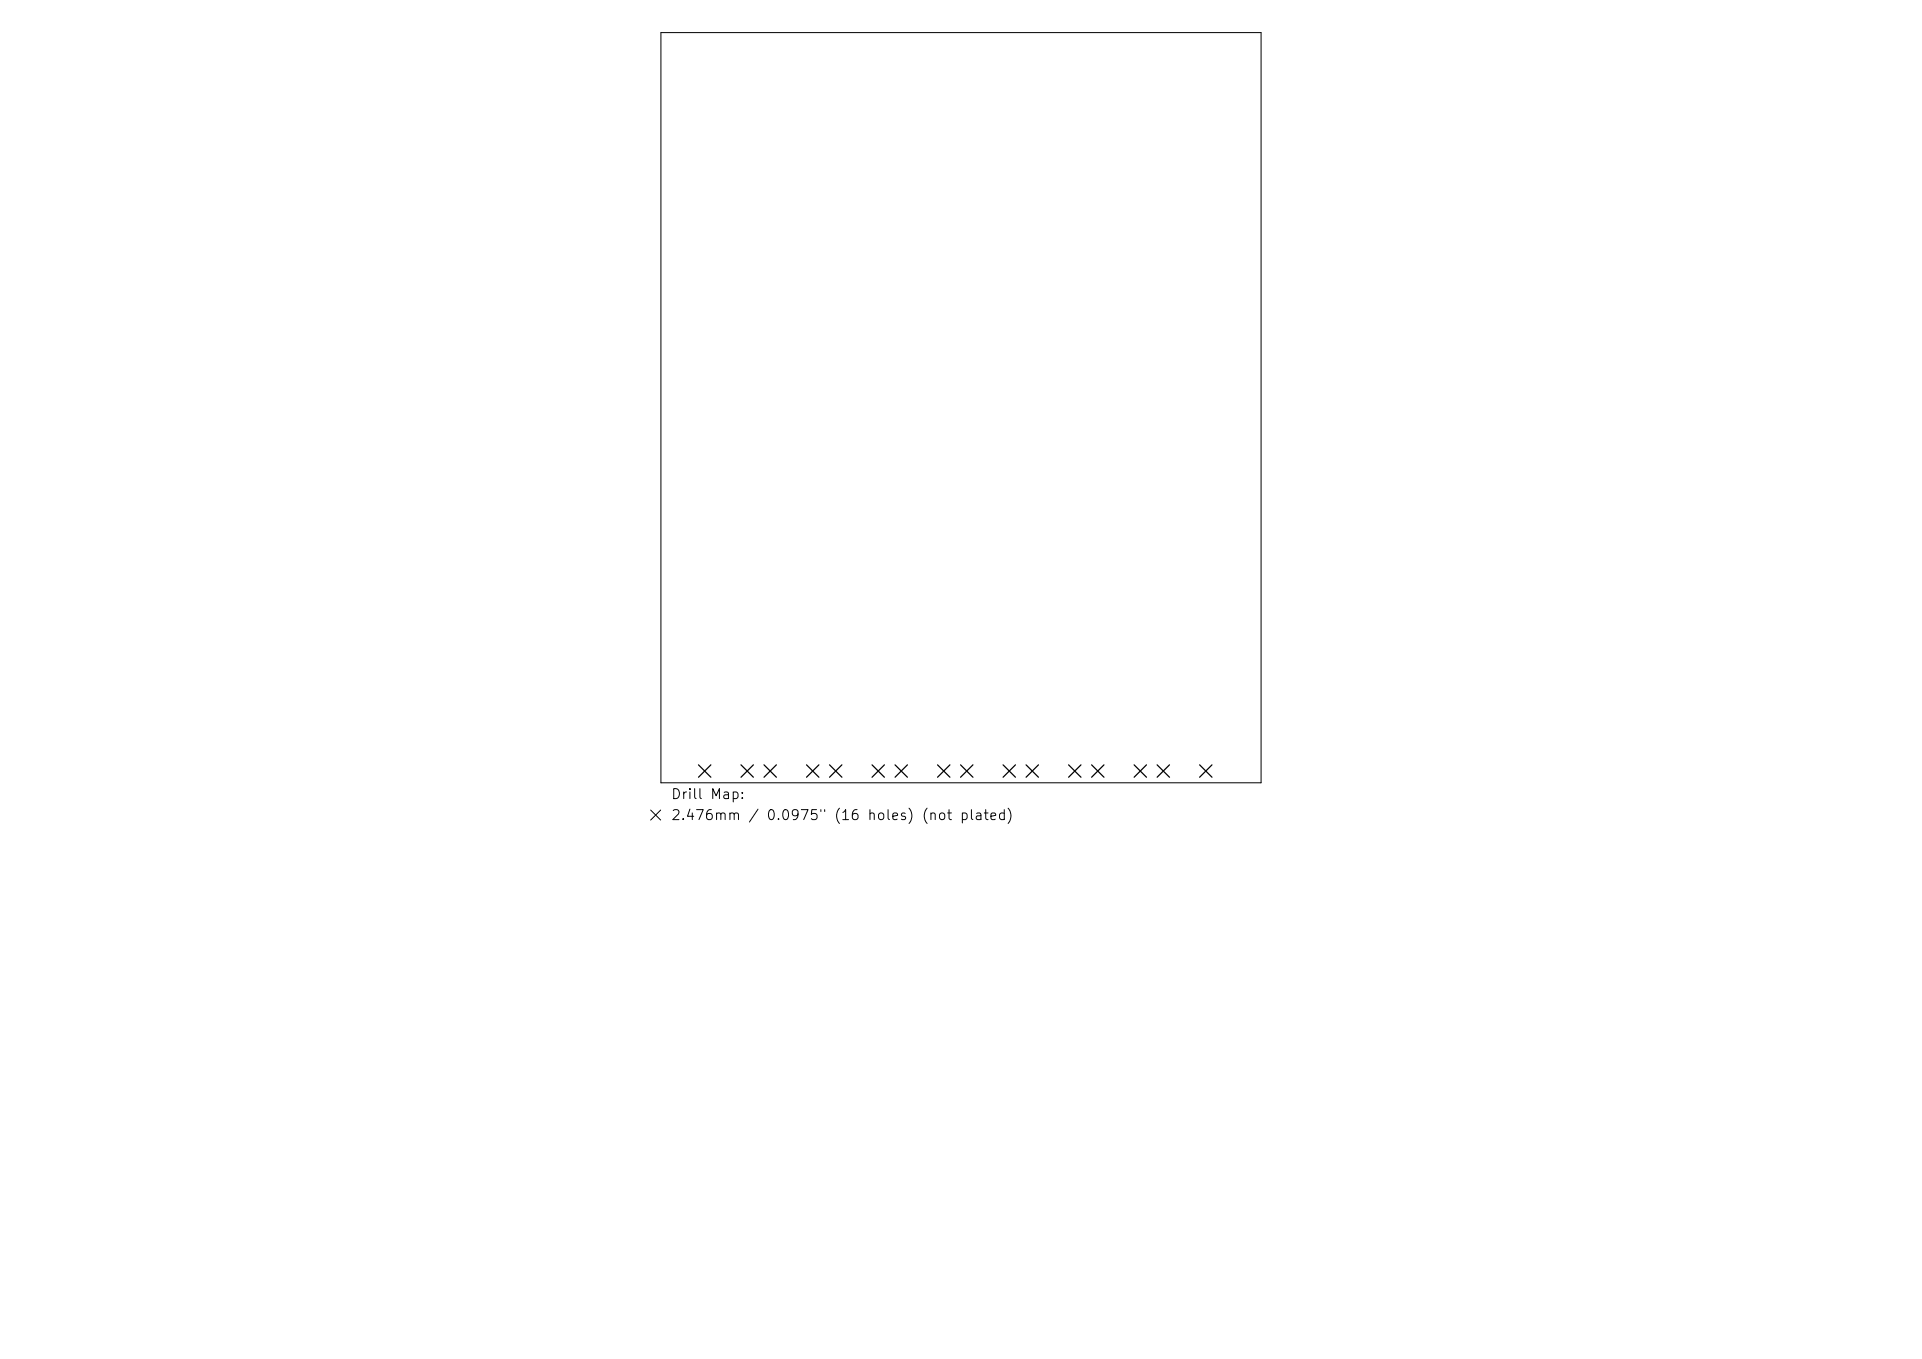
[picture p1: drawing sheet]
<svg xmlns="http://www.w3.org/2000/svg" width="297mm" height="210mm" viewBox="0 0 297 210" stroke-linecap="round" stroke-linejoin="round" font-family="sans-serif">
<defs><g id="words">
<g font-size="1.5">
<text x="103.6" y="123.9">Drill Map:</text>
<text x="103.6" y="127.1">2.476mm / 0.0975&quot; (16 holes) (not plated)</text>
</g>
</g></defs>
<path d="M102.1 5h92.8v116h-92.8zM100.5 125.2l1.6 1.5M102.1 125.2l-1.6 1.5" fill="none" stroke="#000" stroke-width=".15"/>
<g fill="none" stroke="#000" stroke-width=".19">
<path d="M107.9 118.2l1.9 1.9M109.8 118.2l-1.9 1.9M114.5 118.2l1.9 1.9M116.4 118.2l-1.9 1.9M118.1 118.2l1.9 1.9M120 118.2l-1.9 1.9M124.6 118.2l1.9 1.9M126.5 118.2l-1.9 1.9M128.2 118.2l1.9 1.9M130.1 118.2l-1.9 1.9M134.8 118.2l1.9 1.9M136.7 118.2l-1.9 1.9"/>
<path d="M138.3 118.2l1.9 1.9M140.2 118.2l-1.9 1.9M144.9 118.2l1.9 1.9M146.8 118.2l-1.9 1.9M148.4 118.2l1.9 1.9M150.3 118.2l-1.9 1.9M155 118.2l1.9 1.9M156.9 118.2l-1.9 1.9M158.6 118.2l1.9 1.9M160.5 118.2l-1.9 1.9M165.1 118.2l1.9 1.9M167 118.2l-1.9 1.9"/>
<path d="M168.7 118.2l1.9 1.9M170.6 118.2l-1.9 1.9M175.3 118.2l1.9 1.9M177.2 118.2l-1.9 1.9M178.8 118.2l1.9 1.9M180.7 118.2l-1.9 1.9M185.4 118.2l1.9 1.9M187.3 118.2l-1.9 1.9"/>
</g>
<use href="#words"/>
</svg>
